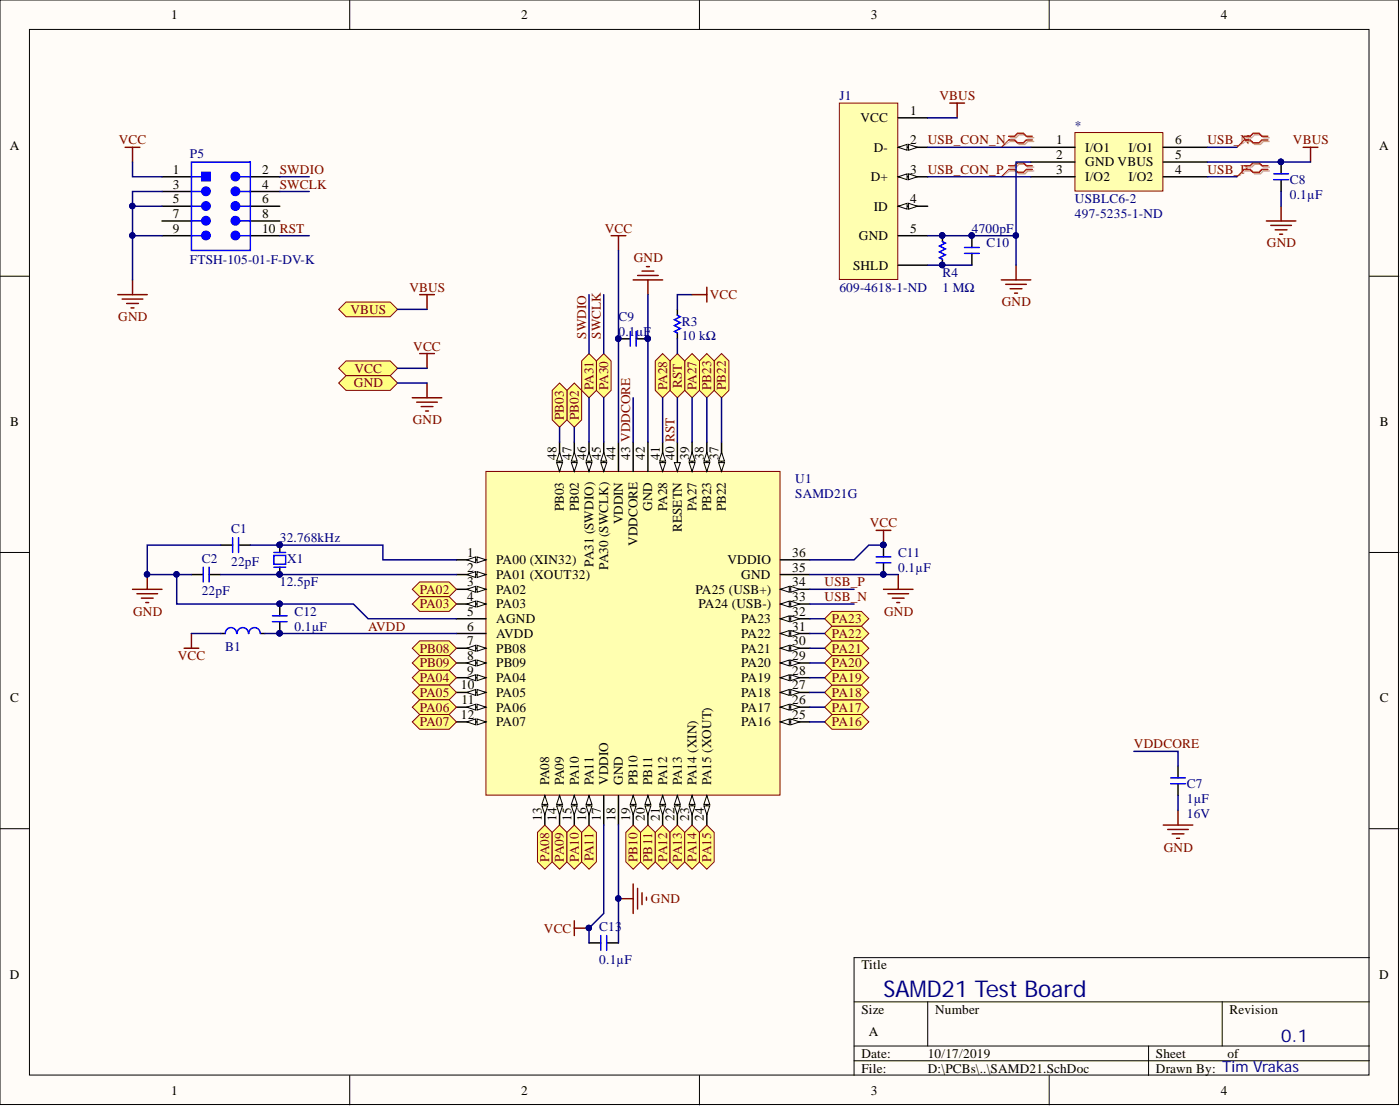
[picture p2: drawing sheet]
<svg xmlns="http://www.w3.org/2000/svg" width="241mm" height="190mm" viewBox="0 0 241 190" stroke-linecap="round" stroke-linejoin="round" font-family="sans-serif">
<defs><g id="words">
<text font-size="4" fill="#000080" x="152.3" y="171.7">SAMD21 Test Board</text>
<text font-size="3" fill="#000080" x="220.8" y="179.5">0.1</text>
<text font-size="2.6" fill="#000080" x="210.7" y="184.7">Tim Vrakas</text>
<g font-size="2.3">
<text x="29.5" y="3.3">1</text>
<text x="89.8" y="3.3">2</text>
<text x="150.1" y="3.3">3</text>
<text x="210.4" y="3.3">4</text>
<text x="148.3" y="21.1">VCC</text>
<text x="156.8" y="19.8">1</text>
<text x="1.7" y="25.8">A</text>
<text x="29.8" y="29.9">1</text>
<text x="45.2" y="29.9">2</text>
<text x="150.6" y="26.1">D-</text>
<text x="156.8" y="24.9">2</text>
<text x="156.8" y="29.9">3</text>
<text x="182.1" y="24.9">1</text>
<text x="182.1" y="29.9">3</text>
<text x="182.1" y="27.4">2</text>
<text x="187.1" y="26.1">I/O1</text>
<text x="187.1" y="28.7">GND VBUS</text>
<text x="194.5" y="26.1">I/O1</text>
<text x="202.5" y="29.9">4</text>
<text x="202.5" y="24.9">6</text>
<text x="202.5" y="27.4">5</text>
<text x="237.7" y="25.8">A</text>
<text x="29.8" y="32.5">3</text>
<text x="29.8" y="35">5</text>
<text x="45.2" y="32.5">4</text>
<text x="45.2" y="35">6</text>
<text x="150.1" y="31.2">D+</text>
<text x="156.8" y="35">4</text>
<text x="187.1" y="31.2">I/O2</text>
<text x="194.5" y="31.2">I/O2</text>
<text x="29.8" y="37.6">7</text>
<text x="29.8" y="40.1">9</text>
<text x="45.2" y="37.6">8</text>
<text x="45.2" y="40.1">10 RST</text>
<text x="148.1" y="41.4">GND</text>
<text x="150.6" y="36.3">ID</text>
<text x="156.8" y="40.1">5</text>
<text x="147" y="46.4">SHLD</text>
<text x="1.8" y="73.4">B</text>
<text x="237.8" y="73.4">B</text>
<text x="95.9" y="79.2" transform="rotate(-90 95.9 79.2)">48</text>
<text x="98.5" y="79.2" transform="rotate(-90 98.5 79.2)">47</text>
<text x="101" y="79.2" transform="rotate(-90 101 79.2)">46</text>
<text x="103.6" y="79.2" transform="rotate(-90 103.6 79.2)">45</text>
<text x="106.1" y="79.2" transform="rotate(-90 106.1 79.2)">44</text>
<text x="108.6" y="79.2" transform="rotate(-90 108.6 79.2)">43 VDDCORE</text>
<text x="111.2" y="79.2" transform="rotate(-90 111.2 79.2)">42</text>
<text x="113.7" y="79.2" transform="rotate(-90 113.7 79.2)">41</text>
<text x="116.2" y="79.2" transform="rotate(-90 116.2 79.2)">40 RST</text>
<text x="118.8" y="79.2" transform="rotate(-90 118.8 79.2)">39</text>
<text x="121.3" y="79.2" transform="rotate(-90 121.3 79.2)">38</text>
<text x="123.9" y="79.2" transform="rotate(-90 123.9 79.2)">37</text>
<text x="97.2" y="88.1" transform="rotate(-90 97.2 88.1)">PB03</text>
<text x="99.7" y="88.1" transform="rotate(-90 99.7 88.1)">PB02</text>
<text x="112.4" y="88" transform="rotate(-90 112.4 88)">GND</text>
<text x="115" y="88" transform="rotate(-90 115 88)">PA28</text>
<text x="120" y="88" transform="rotate(-90 120 88)">PA27</text>
<text x="122.6" y="88.1" transform="rotate(-90 122.6 88.1)">PB23</text>
<text x="125.1" y="88.1" transform="rotate(-90 125.1 88.1)">PB22</text>
<text x="80.5" y="95.9">1</text>
<text x="107.4" y="90.3" transform="rotate(-90 107.4 90.3)">VDDIN</text>
<text x="109.9" y="94.1" transform="rotate(-90 109.9 94.1)">VDDCORE</text>
<text x="117.5" y="91.6" transform="rotate(-90 117.5 91.6)">RESETN</text>
<text x="136.5" y="95.9">36</text>
<text x="80.5" y="98.5">2</text>
<text x="80.5" y="101">3</text>
<text x="85.5" y="97.2">PA00 (XIN32)</text>
<text x="85.5" y="99.7">PA01 (XOUT32)</text>
<text x="102.3" y="97.6" transform="rotate(-90 102.3 97.6)">PA31 (SWDIO)</text>
<text x="104.8" y="98.1" transform="rotate(-90 104.8 98.1)">PA30 (SWCLK)</text>
<text x="125.4" y="97.2">VDDIO</text>
<text x="127.7" y="99.7">GND</text>
<text x="136.5" y="101">34</text>
<text x="136.5" y="98.5">35</text>
<text x="80.5" y="103.5">4</text>
<text x="80.5" y="106.1">5</text>
<text x="85.5" y="102.3">PA02</text>
<text x="85.5" y="104.8">PA03</text>
<text x="85.5" y="107.3">AGND</text>
<text x="119.9" y="102.3">PA25 (USB+)</text>
<text x="120.4" y="104.8">PA24 (USB-)</text>
<text x="127.7" y="107.3">PA23</text>
<text x="136.5" y="106.1">32</text>
<text x="136.5" y="103.5">33</text>
<text x="80.5" y="108.6">6</text>
<text x="80.5" y="111.1">7</text>
<text x="80.5" y="113.7">8</text>
<text x="85.5" y="109.9">AVDD</text>
<text x="85.5" y="112.4">PB08</text>
<text x="127.7" y="112.4">PA21</text>
<text x="127.7" y="109.9">PA22</text>
<text x="136.5" y="113.7">29</text>
<text x="136.5" y="111.1">30</text>
<text x="136.5" y="108.6">31</text>
<text x="79.4" y="118.8">10</text>
<text x="80.5" y="116.2">9</text>
<text x="85.5" y="115">PB09</text>
<text x="85.5" y="117.5">PA04</text>
<text x="127.7" y="117.5">PA19</text>
<text x="127.7" y="115">PA20</text>
<text x="136.5" y="118.8">27</text>
<text x="136.5" y="116.2">28</text>
<text x="1.8" y="121">C</text>
<text x="79.4" y="123.8">12</text>
<text x="79.5" y="121.3">11</text>
<text x="85.5" y="120">PA05</text>
<text x="85.5" y="122.6">PA06</text>
<text x="85.5" y="125.1">PA07</text>
<text x="127.7" y="125.1">PA16</text>
<text x="127.7" y="122.6">PA17</text>
<text x="127.7" y="120">PA18</text>
<text x="136.5" y="123.8">25</text>
<text x="136.5" y="121.3">26</text>
<text x="237.8" y="121">C</text>
<text x="94.7" y="135.3" transform="rotate(-90 94.7 135.3)">PA08</text>
<text x="97.2" y="135.3" transform="rotate(-90 97.2 135.3)">PA09</text>
<text x="99.7" y="135.3" transform="rotate(-90 99.7 135.3)">PA10</text>
<text x="102.3" y="135.3" transform="rotate(-90 102.3 135.3)">PA11</text>
<text x="104.8" y="135.3" transform="rotate(-90 104.8 135.3)">VDDIO</text>
<text x="107.4" y="135.3" transform="rotate(-90 107.4 135.3)">GND</text>
<text x="109.9" y="135.3" transform="rotate(-90 109.9 135.3)">PB10</text>
<text x="112.4" y="135.3" transform="rotate(-90 112.4 135.3)">PB11</text>
<text x="115" y="135.3" transform="rotate(-90 115 135.3)">PA12</text>
<text x="117.5" y="135.3" transform="rotate(-90 117.5 135.3)">PA13</text>
<text x="120" y="135.3" transform="rotate(-90 120 135.3)">PA14 (XIN)</text>
<text x="122.6" y="135.3" transform="rotate(-90 122.6 135.3)">PA15 (XOUT)</text>
<text x="93.4" y="141.3" transform="rotate(-90 93.4 141.3)">13</text>
<text x="95.9" y="141.3" transform="rotate(-90 95.9 141.3)">14</text>
<text x="98.5" y="141.3" transform="rotate(-90 98.5 141.3)">15</text>
<text x="101" y="141.3" transform="rotate(-90 101 141.3)">16</text>
<text x="103.6" y="141.3" transform="rotate(-90 103.6 141.3)">17</text>
<text x="106.1" y="141.3" transform="rotate(-90 106.1 141.3)">18</text>
<text x="108.6" y="141.3" transform="rotate(-90 108.6 141.3)">19</text>
<text x="111.2" y="141.3" transform="rotate(-90 111.2 141.3)">20</text>
<text x="113.7" y="141.3" transform="rotate(-90 113.7 141.3)">21</text>
<text x="116.2" y="141.3" transform="rotate(-90 116.2 141.3)">22</text>
<text x="118.8" y="141.3" transform="rotate(-90 118.8 141.3)">23</text>
<text x="121.3" y="141.3" transform="rotate(-90 121.3 141.3)">24</text>
<text x="148.5" y="167">Title</text>
<text x="1.7" y="168.6">D</text>
<text x="237.7" y="168.6">D</text>
<text x="148.5" y="174.6">Size</text>
<text x="149.7" y="178.4">A</text>
<text x="161.2" y="174.6">Number</text>
<text x="211.9" y="174.6">Revision</text>
<text x="148.5" y="182.2">Date:</text>
<text x="148.5" y="184.7">File:</text>
<text x="159.9" y="182.2">10/17/2019</text>
<text x="159.9" y="184.7">D:\PCBs\..\SAMD21.SchDoc</text>
<text x="199.2" y="182.2">Sheet</text>
<text x="199.2" y="184.7">Drawn By:</text>
<text x="211.5" y="182.2">of</text>
<text x="29.5" y="188.5">1</text>
<text x="89.8" y="188.5">2</text>
<text x="150.1" y="188.5">3</text>
<text x="210.4" y="188.5">4</text>
</g>
<g font-size="2.3" fill="#000080">
<text x="144.7" y="17.3">J1</text>
<text x="185.3" y="22.3">*</text>
<text x="32.7" y="27.1">P5</text>
<text x="185.3" y="35">USBLC6-2</text>
<text x="222.3" y="34.3">0.1µF</text>
<text x="222.3" y="31.7">C8</text>
<text x="167.5" y="40.1">4700pF</text>
<text x="185.3" y="37.6">497-5235-1-ND</text>
<text x="32.7" y="45.4">FTSH-105-01-F-DV-K</text>
<text x="162.4" y="47.7">R4</text>
<text x="170" y="42.6">C10</text>
<text x="144.7" y="50.2">609-4618-1-ND</text>
<text x="162.4" y="50.2">1 MΩ</text>
<text x="106.6" y="57.9">0.1µF</text>
<text x="106.6" y="55.3">C9</text>
<text x="117.5" y="58.6">10 kΩ</text>
<text x="117.5" y="56.1">R3</text>
<text x="137.1" y="83.2">U1</text>
<text x="137.1" y="85.8">SAMD21G</text>
<text x="39.8" y="91.9">C1</text>
<text x="48.2" y="93.4">32.768kHz</text>
<text x="154.8" y="95.9">C11</text>
<text x="34.8" y="96.9">C2</text>
<text x="39.8" y="97.4">22pF</text>
<text x="48.2" y="101">12.5pF</text>
<text x="49.5" y="96.9">X1</text>
<text x="154.8" y="98.5">0.1µF</text>
<text x="34.8" y="102.5">22pF</text>
<text x="50.8" y="106.1">C12</text>
<text x="38.8" y="112.2">B1</text>
<text x="50.8" y="108.6">0.1µF</text>
<text x="204.6" y="135.8">C7</text>
<text x="204.6" y="138.3">1µF</text>
<text x="204.6" y="140.8">16V</text>
<text x="103.3" y="160.4">C13</text>
<text x="103.3" y="166">0.1µF</text>
</g>
<g font-size="2.3" fill="#800000">
<text x="161.9" y="17.3">VBUS</text>
<text x="20.5" y="24.9">VCC</text>
<text x="48.2" y="29.9">SWDIO</text>
<text x="159.9" y="24.9">USB_CON_N</text>
<text x="159.9" y="29.9">USB_CON_P</text>
<text x="208.1" y="24.9">USB_N</text>
<text x="208.1" y="29.9">USB_P</text>
<text x="222.8" y="24.9">VBUS</text>
<text x="48.2" y="32.5">SWCLK</text>
<text x="104.2" y="40.1">VCC</text>
<text x="109.2" y="45.2">GND</text>
<text x="218.4" y="42.6">GND</text>
<text x="70.6" y="50.2">VBUS</text>
<text x="122.3" y="51.5">VCC</text>
<text x="172.7" y="52.8">GND</text>
<text x="20.4" y="55.3">GND</text>
<text x="60.4" y="54">VBUS</text>
<text x="101" y="58.4" transform="rotate(-90 101 58.4)">SWDIO</text>
<text x="103.6" y="58.4" transform="rotate(-90 103.6 58.4)">SWCLK</text>
<text x="61.1" y="64.2">VCC</text>
<text x="71.2" y="60.4">VCC</text>
<text x="61" y="66.7">GND</text>
<text x="102.3" y="67.2" transform="rotate(-90 102.3 67.2)">PA31</text>
<text x="104.8" y="67.2" transform="rotate(-90 104.8 67.2)">PA30</text>
<text x="115" y="67.2" transform="rotate(-90 115 67.2)">PA28</text>
<text x="117.5" y="66.8" transform="rotate(-90 117.5 66.8)">RST</text>
<text x="120" y="67.2" transform="rotate(-90 120 67.2)">PA27</text>
<text x="122.6" y="67.2" transform="rotate(-90 122.6 67.2)">PB23</text>
<text x="125.1" y="67.2" transform="rotate(-90 125.1 67.2)">PB22</text>
<text x="71.1" y="73.1">GND</text>
<text x="97.2" y="72.3" transform="rotate(-90 97.2 72.3)">PB03</text>
<text x="99.7" y="72.3" transform="rotate(-90 99.7 72.3)">PB02</text>
<text x="149.9" y="90.8">VCC</text>
<text x="142.1" y="101">USB_P</text>
<text x="22.9" y="106.1">GND</text>
<text x="72.3" y="102.3">PA02</text>
<text x="72.3" y="104.8">PA03</text>
<text x="142.1" y="103.5">USB_N</text>
<text x="143.4" y="107.3">PA23</text>
<text x="152.4" y="106.1">GND</text>
<text x="30.6" y="113.7">VCC</text>
<text x="63.5" y="108.6">AVDD</text>
<text x="72.3" y="112.4">PB08</text>
<text x="143.4" y="112.4">PA21</text>
<text x="143.4" y="109.9">PA22</text>
<text x="72.3" y="115">PB09</text>
<text x="72.3" y="117.5">PA04</text>
<text x="143.4" y="117.5">PA19</text>
<text x="143.4" y="115">PA20</text>
<text x="72.3" y="120">PA05</text>
<text x="72.3" y="122.6">PA06</text>
<text x="72.3" y="125.1">PA07</text>
<text x="143.4" y="125.1">PA16</text>
<text x="143.4" y="122.6">PA17</text>
<text x="143.4" y="120">PA18</text>
<text x="195.4" y="128.9">VDDCORE</text>
<text x="94.7" y="148.5" transform="rotate(-90 94.7 148.5)">PA08</text>
<text x="97.2" y="148.5" transform="rotate(-90 97.2 148.5)">PA09</text>
<text x="99.7" y="148.5" transform="rotate(-90 99.7 148.5)">PA10</text>
<text x="102.3" y="148.4" transform="rotate(-90 102.3 148.4)">PA11</text>
<text x="109.9" y="148.5" transform="rotate(-90 109.9 148.5)">PB10</text>
<text x="112.4" y="148.5" transform="rotate(-90 112.4 148.5)">PB11</text>
<text x="115" y="148.5" transform="rotate(-90 115 148.5)">PA12</text>
<text x="117.5" y="148.5" transform="rotate(-90 117.5 148.5)">PA13</text>
<text x="120" y="148.5" transform="rotate(-90 120 148.5)">PA14</text>
<text x="122.6" y="148.5" transform="rotate(-90 122.6 148.5)">PA15</text>
<text x="200.6" y="146.7">GND</text>
<text x="112.2" y="155.6">GND</text>
<text x="93.7" y="160.6">VCC</text>
</g>
</g></defs>
<g fill="#fffcf8" stroke="#000" stroke-width=".17">
<path d="M0 0h241v190.2h-241z"/>
<path d="M5.1 5.1h230.9v180.1h-230.9z"/>
</g>
<g fill="none" stroke="#000" stroke-width=".17">
<path d="M60.3 0v5.1M120.6 0v5.1M180.8 0v5.1M0 47.6h5.1M236 47.6h5.1M0 95.2h5.1M236 95.2h5.1M0 142.7h5.1M236 142.7h5.1M147.2 172.6h88.8M159.9 172.6v7.6M210.7 172.6v7.6"/>
<path d="M236 164.9h-88.8v20.3M60.3 185.2v5.1M120.6 185.2v5.1M147.2 180.2h88.8M147.2 182.7h88.8M180.8 185.2v5.1M198 180.2v5"/>
</g>
<path d="M83.8 81.2h50.6v55.8h-50.6z" fill="#ffffb0" stroke="#800000" stroke-width=".17"/>
<path d="M78.7 96.4h5.1" fill="none" stroke="#000" stroke-width=".25"/>
<path d="M82.2 95.9l1.6 .5-1.6 .5z" fill="#fffcf8"/>
<path d="M82.2 95.9l1.6 .5-1.6 .5z" fill="none" stroke="#000" stroke-width=".17"/>
<path d="M80.5 96.4l1.5-.5v1z" fill="#fffcf8"/>
<path d="M80.5 96.4l1.5-.5v1z" fill="none" stroke="#000" stroke-width=".17"/>
<path d="M78.7 99h5.1" fill="none" stroke="#000" stroke-width=".25"/>
<path d="M82.2 98.5l1.6 .5-1.6 .5z" fill="#fffcf8"/>
<path d="M82.2 98.5l1.6 .5-1.6 .5z" fill="none" stroke="#000" stroke-width=".17"/>
<path d="M80.5 99l1.5-.5v1z" fill="#fffcf8"/>
<path d="M80.5 99l1.5-.5v1z" fill="none" stroke="#000" stroke-width=".17"/>
<path d="M78.7 101.5h5.1" fill="none" stroke="#000" stroke-width=".25"/>
<path d="M82.2 101l1.6 .5-1.6 .5z" fill="#fffcf8"/>
<path d="M82.2 101l1.6 .5-1.6 .5z" fill="none" stroke="#000" stroke-width=".17"/>
<path d="M80.5 101.5l1.5-.5v1z" fill="#fffcf8"/>
<path d="M80.5 101.5l1.5-.5v1z" fill="none" stroke="#000" stroke-width=".17"/>
<path d="M78.7 104h5.1" fill="none" stroke="#000" stroke-width=".25"/>
<path d="M82.2 103.5l1.6 .5-1.6 .5z" fill="#fffcf8"/>
<path d="M82.2 103.5l1.6 .5-1.6 .5z" fill="none" stroke="#000" stroke-width=".17"/>
<path d="M80.5 104l1.5-.5v1z" fill="#fffcf8"/>
<path d="M80.5 104l1.5-.5v1z" fill="none" stroke="#000" stroke-width=".17"/>
<path d="M78.7 106.6h5.1M78.7 109.1h5.1M78.7 111.7h5.1" fill="none" stroke="#000" stroke-width=".25"/>
<path d="M82.2 111.1l1.6 .6-1.6 .5z" fill="#fffcf8"/>
<path d="M82.2 111.1l1.6 .6-1.6 .5z" fill="none" stroke="#000" stroke-width=".17"/>
<path d="M80.5 111.7l1.5-.6v1.1z" fill="#fffcf8"/>
<path d="M80.5 111.7l1.5-.6v1.1z" fill="none" stroke="#000" stroke-width=".17"/>
<path d="M78.7 114.2h5.1" fill="none" stroke="#000" stroke-width=".25"/>
<path d="M82.2 113.7l1.6 .5-1.6 .5z" fill="#fffcf8"/>
<path d="M82.2 113.7l1.6 .5-1.6 .5z" fill="none" stroke="#000" stroke-width=".17"/>
<path d="M80.5 114.2l1.5-.5v1z" fill="#fffcf8"/>
<path d="M80.5 114.2l1.5-.5v1z" fill="none" stroke="#000" stroke-width=".17"/>
<path d="M78.7 116.7h5.1" fill="none" stroke="#000" stroke-width=".25"/>
<path d="M82.2 116.2l1.6 .5-1.6 .5z" fill="#fffcf8"/>
<path d="M82.2 116.2l1.6 .5-1.6 .5z" fill="none" stroke="#000" stroke-width=".17"/>
<path d="M80.5 116.7l1.5-.5v1z" fill="#fffcf8"/>
<path d="M80.5 116.7l1.5-.5v1z" fill="none" stroke="#000" stroke-width=".17"/>
<path d="M78.7 119.3h5.1" fill="none" stroke="#000" stroke-width=".25"/>
<path d="M82.2 118.8l1.6 .5-1.6 .5z" fill="#fffcf8"/>
<path d="M82.2 118.8l1.6 .5-1.6 .5z" fill="none" stroke="#000" stroke-width=".17"/>
<path d="M80.5 119.3l1.5-.5v1z" fill="#fffcf8"/>
<path d="M80.5 119.3l1.5-.5v1z" fill="none" stroke="#000" stroke-width=".17"/>
<path d="M78.7 121.8h5.1" fill="none" stroke="#000" stroke-width=".25"/>
<path d="M82.2 121.3l1.6 .5-1.6 .5z" fill="#fffcf8"/>
<path d="M82.2 121.3l1.6 .5-1.6 .5z" fill="none" stroke="#000" stroke-width=".17"/>
<path d="M80.5 121.8l1.5-.5v1z" fill="#fffcf8"/>
<path d="M80.5 121.8l1.5-.5v1z" fill="none" stroke="#000" stroke-width=".17"/>
<path d="M78.7 124.3h5.1" fill="none" stroke="#000" stroke-width=".25"/>
<path d="M82.2 123.8l1.6 .5-1.6 .6z" fill="#fffcf8"/>
<path d="M82.2 123.8l1.6 .5-1.6 .6z" fill="none" stroke="#000" stroke-width=".17"/>
<path d="M80.5 124.3l1.5-.5v1.1z" fill="#fffcf8"/>
<path d="M80.5 124.3l1.5-.5v1.1z" fill="none" stroke="#000" stroke-width=".17"/>
<path d="M93.9 137v5.1" fill="none" stroke="#000" stroke-width=".25"/>
<path d="M93.9 137l.5 1.6h-1z" fill="#fffcf8"/>
<path d="M93.9 137l.5 1.6h-1z" fill="none" stroke="#000" stroke-width=".17"/>
<path d="M93.4 138.8h1l-.5 1.5z" fill="#fffcf8"/>
<path d="M93.4 138.8h1l-.5 1.5z" fill="none" stroke="#000" stroke-width=".17"/>
<path d="M96.4 137v5.1" fill="none" stroke="#000" stroke-width=".25"/>
<path d="M96.4 137l.6 1.6h-1.1z" fill="#fffcf8"/>
<path d="M96.4 137l.6 1.6h-1.1z" fill="none" stroke="#000" stroke-width=".17"/>
<path d="M95.9 138.8h1.1l-.6 1.5z" fill="#fffcf8"/>
<path d="M95.9 138.8h1.1l-.6 1.5z" fill="none" stroke="#000" stroke-width=".17"/>
<path d="M99 137v5.1" fill="none" stroke="#000" stroke-width=".25"/>
<path d="M99 137l.5 1.6h-1z" fill="#fffcf8"/>
<path d="M99 137l.5 1.6h-1z" fill="none" stroke="#000" stroke-width=".17"/>
<path d="M98.5 138.8h1l-.5 1.5z" fill="#fffcf8"/>
<path d="M98.5 138.8h1l-.5 1.5z" fill="none" stroke="#000" stroke-width=".17"/>
<path d="M101.5 137v5.1" fill="none" stroke="#000" stroke-width=".25"/>
<path d="M101.5 137l.5 1.6h-1z" fill="#fffcf8"/>
<path d="M101.5 137l.5 1.6h-1z" fill="none" stroke="#000" stroke-width=".17"/>
<path d="M101 138.8h1l-.5 1.5z" fill="#fffcf8"/>
<path d="M101 138.8h1l-.5 1.5z" fill="none" stroke="#000" stroke-width=".17"/>
<path d="M104.1 137v5.1M106.6 137v5.1M109.1 137v5.1" fill="none" stroke="#000" stroke-width=".25"/>
<path d="M109.1 137l.5 1.6h-1z" fill="#fffcf8"/>
<path d="M109.1 137l.5 1.6h-1z" fill="none" stroke="#000" stroke-width=".17"/>
<path d="M108.6 138.8h1l-.5 1.5z" fill="#fffcf8"/>
<path d="M108.6 138.8h1l-.5 1.5z" fill="none" stroke="#000" stroke-width=".17"/>
<path d="M111.7 137v5.1" fill="none" stroke="#000" stroke-width=".25"/>
<path d="M111.7 137l.5 1.6h-1z" fill="#fffcf8"/>
<path d="M111.7 137l.5 1.6h-1z" fill="none" stroke="#000" stroke-width=".17"/>
<path d="M111.2 138.8h1l-.5 1.5z" fill="#fffcf8"/>
<path d="M111.2 138.8h1l-.5 1.5z" fill="none" stroke="#000" stroke-width=".17"/>
<path d="M114.2 137v5.1" fill="none" stroke="#000" stroke-width=".25"/>
<path d="M114.2 137l.5 1.6h-1z" fill="#fffcf8"/>
<path d="M114.2 137l.5 1.6h-1z" fill="none" stroke="#000" stroke-width=".17"/>
<path d="M113.7 138.8h1l-.5 1.5z" fill="#fffcf8"/>
<path d="M113.7 138.8h1l-.5 1.5z" fill="none" stroke="#000" stroke-width=".17"/>
<path d="M116.7 137v5.1" fill="none" stroke="#000" stroke-width=".25"/>
<path d="M116.7 137l.6 1.6h-1.1z" fill="#fffcf8"/>
<path d="M116.7 137l.6 1.6h-1.1z" fill="none" stroke="#000" stroke-width=".17"/>
<path d="M116.2 138.8h1.1l-.6 1.5z" fill="#fffcf8"/>
<path d="M116.2 138.8h1.1l-.6 1.5z" fill="none" stroke="#000" stroke-width=".17"/>
<path d="M119.3 137v5.1" fill="none" stroke="#000" stroke-width=".25"/>
<path d="M119.3 137l.5 1.6h-1z" fill="#fffcf8"/>
<path d="M119.3 137l.5 1.6h-1z" fill="none" stroke="#000" stroke-width=".17"/>
<path d="M118.8 138.8h1l-.5 1.5z" fill="#fffcf8"/>
<path d="M118.8 138.8h1l-.5 1.5z" fill="none" stroke="#000" stroke-width=".17"/>
<path d="M121.8 137v5.1" fill="none" stroke="#000" stroke-width=".25"/>
<path d="M121.8 137l.5 1.6h-1z" fill="#fffcf8"/>
<path d="M121.8 137l.5 1.6h-1z" fill="none" stroke="#000" stroke-width=".17"/>
<path d="M121.3 138.8h1l-.5 1.5z" fill="#fffcf8"/>
<path d="M121.3 138.8h1l-.5 1.5z" fill="none" stroke="#000" stroke-width=".17"/>
<path d="M134.5 124.3h5.1" fill="none" stroke="#000" stroke-width=".25"/>
<path d="M134.5 124.3l1.5-.5v1.1z" fill="#fffcf8"/>
<path d="M134.5 124.3l1.5-.5v1.1z" fill="none" stroke="#000" stroke-width=".17"/>
<path d="M136.3 123.8l1.5 .5-1.5 .6z" fill="#fffcf8"/>
<path d="M136.3 123.8l1.5 .5-1.5 .6z" fill="none" stroke="#000" stroke-width=".17"/>
<path d="M134.5 121.8h5.1" fill="none" stroke="#000" stroke-width=".25"/>
<path d="M134.5 121.8l1.5-.5v1z" fill="#fffcf8"/>
<path d="M134.5 121.8l1.5-.5v1z" fill="none" stroke="#000" stroke-width=".17"/>
<path d="M136.3 121.3l1.5 .5-1.5 .5z" fill="#fffcf8"/>
<path d="M136.3 121.3l1.5 .5-1.5 .5z" fill="none" stroke="#000" stroke-width=".17"/>
<path d="M134.5 119.3h5.1" fill="none" stroke="#000" stroke-width=".25"/>
<path d="M134.5 119.3l1.5-.5v1z" fill="#fffcf8"/>
<path d="M134.5 119.3l1.5-.5v1z" fill="none" stroke="#000" stroke-width=".17"/>
<path d="M136.3 118.8l1.5 .5-1.5 .5z" fill="#fffcf8"/>
<path d="M136.3 118.8l1.5 .5-1.5 .5z" fill="none" stroke="#000" stroke-width=".17"/>
<path d="M134.5 116.7h5.1" fill="none" stroke="#000" stroke-width=".25"/>
<path d="M134.5 116.7l1.5-.5v1z" fill="#fffcf8"/>
<path d="M134.5 116.7l1.5-.5v1z" fill="none" stroke="#000" stroke-width=".17"/>
<path d="M136.3 116.2l1.5 .5-1.5 .5z" fill="#fffcf8"/>
<path d="M136.3 116.2l1.5 .5-1.5 .5z" fill="none" stroke="#000" stroke-width=".17"/>
<path d="M134.5 114.2h5.1" fill="none" stroke="#000" stroke-width=".25"/>
<path d="M134.5 114.2l1.5-.5v1z" fill="#fffcf8"/>
<path d="M134.5 114.2l1.5-.5v1z" fill="none" stroke="#000" stroke-width=".17"/>
<path d="M136.3 113.7l1.5 .5-1.5 .5z" fill="#fffcf8"/>
<path d="M136.3 113.7l1.5 .5-1.5 .5z" fill="none" stroke="#000" stroke-width=".17"/>
<path d="M134.5 111.7h5.1" fill="none" stroke="#000" stroke-width=".25"/>
<path d="M134.5 111.7l1.5-.6v1.1z" fill="#fffcf8"/>
<path d="M134.5 111.7l1.5-.6v1.1z" fill="none" stroke="#000" stroke-width=".17"/>
<path d="M136.3 111.1l1.5 .6-1.5 .5z" fill="#fffcf8"/>
<path d="M136.3 111.1l1.5 .6-1.5 .5z" fill="none" stroke="#000" stroke-width=".17"/>
<path d="M134.5 109.1h5.1" fill="none" stroke="#000" stroke-width=".25"/>
<path d="M134.5 109.1l1.5-.5v1z" fill="#fffcf8"/>
<path d="M134.5 109.1l1.5-.5v1z" fill="none" stroke="#000" stroke-width=".17"/>
<path d="M136.3 108.6l1.5 .5-1.5 .5z" fill="#fffcf8"/>
<path d="M136.3 108.6l1.5 .5-1.5 .5z" fill="none" stroke="#000" stroke-width=".17"/>
<path d="M134.5 106.6h5.1" fill="none" stroke="#000" stroke-width=".25"/>
<path d="M134.5 106.6l1.5-.5v1z" fill="#fffcf8"/>
<path d="M134.5 106.6l1.5-.5v1z" fill="none" stroke="#000" stroke-width=".17"/>
<path d="M136.3 106.1l1.5 .5-1.5 .5z" fill="#fffcf8"/>
<path d="M136.3 106.1l1.5 .5-1.5 .5z" fill="none" stroke="#000" stroke-width=".17"/>
<path d="M134.5 104h5.1" fill="none" stroke="#000" stroke-width=".25"/>
<path d="M134.5 104l1.5-.5v1z" fill="#fffcf8"/>
<path d="M134.5 104l1.5-.5v1z" fill="none" stroke="#000" stroke-width=".17"/>
<path d="M136.3 103.5l1.5 .5-1.5 .5z" fill="#fffcf8"/>
<path d="M136.3 103.5l1.5 .5-1.5 .5z" fill="none" stroke="#000" stroke-width=".17"/>
<path d="M134.5 101.5h5.1" fill="none" stroke="#000" stroke-width=".25"/>
<path d="M134.5 101.5l1.5-.5v1z" fill="#fffcf8"/>
<path d="M134.5 101.5l1.5-.5v1z" fill="none" stroke="#000" stroke-width=".17"/>
<path d="M136.3 101l1.5 .5-1.5 .5z" fill="#fffcf8"/>
<path d="M136.3 101l1.5 .5-1.5 .5z" fill="none" stroke="#000" stroke-width=".17"/>
<path d="M124.4 76.1v5.1M134.5 99h5.1M134.5 96.4h5.1" fill="none" stroke="#000" stroke-width=".25"/>
<path d="M123.9 79.7h1l-.5 1.5z" fill="#fffcf8"/>
<path d="M123.9 79.7h1l-.5 1.5z" fill="none" stroke="#000" stroke-width=".17"/>
<path d="M124.4 77.9l.5 1.5h-1z" fill="#fffcf8"/>
<path d="M124.4 77.9l.5 1.5h-1z" fill="none" stroke="#000" stroke-width=".17"/>
<path d="M121.8 76.1v5.1" fill="none" stroke="#000" stroke-width=".25"/>
<path d="M121.3 79.7h1l-.5 1.5z" fill="#fffcf8"/>
<path d="M121.3 79.7h1l-.5 1.5z" fill="none" stroke="#000" stroke-width=".17"/>
<path d="M121.8 77.9l.5 1.5h-1z" fill="#fffcf8"/>
<path d="M121.8 77.9l.5 1.5h-1z" fill="none" stroke="#000" stroke-width=".17"/>
<path d="M119.3 76.1v5.1" fill="none" stroke="#000" stroke-width=".25"/>
<path d="M118.8 79.7h1l-.5 1.5z" fill="#fffcf8"/>
<path d="M118.8 79.7h1l-.5 1.5z" fill="none" stroke="#000" stroke-width=".17"/>
<path d="M119.3 77.9l.5 1.5h-1z" fill="#fffcf8"/>
<path d="M119.3 77.9l.5 1.5h-1z" fill="none" stroke="#000" stroke-width=".17"/>
<path d="M116.7 76.1v5.1" fill="none" stroke="#000" stroke-width=".25"/>
<path d="M116.2 79.7h1.1l-.6 1.5z" fill="#fffcf8"/>
<path d="M116.2 79.7h1.1l-.6 1.5z" fill="none" stroke="#000" stroke-width=".17"/>
<path d="M114.2 76.1v5.1" fill="none" stroke="#000" stroke-width=".25"/>
<path d="M113.7 79.7h1l-.5 1.5z" fill="#fffcf8"/>
<path d="M113.7 79.7h1l-.5 1.5z" fill="none" stroke="#000" stroke-width=".17"/>
<path d="M114.2 77.9l.5 1.5h-1z" fill="#fffcf8"/>
<path d="M114.2 77.9l.5 1.5h-1z" fill="none" stroke="#000" stroke-width=".17"/>
<path d="M104.1 76.1v5.1M106.6 76.1v5.1M109.1 76.1v5.1M111.7 76.1v5.1" fill="none" stroke="#000" stroke-width=".25"/>
<path d="M103.6 79.7h1l-.5 1.5z" fill="#fffcf8"/>
<path d="M103.6 79.7h1l-.5 1.5z" fill="none" stroke="#000" stroke-width=".17"/>
<path d="M104.1 77.9l.5 1.5h-1z" fill="#fffcf8"/>
<path d="M104.1 77.9l.5 1.5h-1z" fill="none" stroke="#000" stroke-width=".17"/>
<path d="M101.5 76.1v5.1" fill="none" stroke="#000" stroke-width=".25"/>
<path d="M101 79.7h1l-.5 1.5z" fill="#fffcf8"/>
<path d="M101 79.7h1l-.5 1.5z" fill="none" stroke="#000" stroke-width=".17"/>
<path d="M101.5 77.9l.5 1.5h-1z" fill="#fffcf8"/>
<path d="M101.5 77.9l.5 1.5h-1z" fill="none" stroke="#000" stroke-width=".17"/>
<path d="M99 76.1v5.1" fill="none" stroke="#000" stroke-width=".25"/>
<path d="M98.5 79.7h1l-.5 1.5z" fill="#fffcf8"/>
<path d="M98.5 79.7h1l-.5 1.5z" fill="none" stroke="#000" stroke-width=".17"/>
<path d="M99 77.9l.5 1.5h-1z" fill="#fffcf8"/>
<path d="M99 77.9l.5 1.5h-1z" fill="none" stroke="#000" stroke-width=".17"/>
<path d="M96.4 76.1v5.1" fill="none" stroke="#000" stroke-width=".25"/>
<path d="M95.9 79.7h1.1l-.6 1.5z" fill="#fffcf8"/>
<path d="M95.9 79.7h1.1l-.6 1.5z" fill="none" stroke="#000" stroke-width=".17"/>
<path d="M96.4 77.9l.6 1.5h-1.1z" fill="#fffcf8"/>
<path d="M96.4 77.9l.6 1.5h-1.1z" fill="none" stroke="#000" stroke-width=".17"/>
<path d="M144.7 17.8h10v30.3h-10z" fill="#ffffb0" stroke="#800000" stroke-width=".17"/>
<path d="M154.8 20.3h5.1M154.8 25.4h5.1" fill="none" stroke="#000" stroke-width=".25"/>
<path d="M154.8 25.4l1.5-.5v1z" fill="#fffcf8"/>
<path d="M154.8 25.4l1.5-.5v1z" fill="none" stroke="#000" stroke-width=".17"/>
<path d="M156.6 24.9l1.5 .5-1.5 .5z" fill="#fffcf8"/>
<path d="M156.6 24.9l1.5 .5-1.5 .5z" fill="none" stroke="#000" stroke-width=".17"/>
<path d="M154.8 30.4h5.1" fill="none" stroke="#000" stroke-width=".25"/>
<path d="M154.8 30.4l1.5-.5v1.1z" fill="#fffcf8"/>
<path d="M154.8 30.4l1.5-.5v1.1z" fill="none" stroke="#000" stroke-width=".17"/>
<path d="M156.6 29.9l1.5 .5-1.5 .6z" fill="#fffcf8"/>
<path d="M156.6 29.9l1.5 .5-1.5 .6z" fill="none" stroke="#000" stroke-width=".17"/>
<path d="M154.8 35.5h5.1" fill="none" stroke="#000" stroke-width=".25"/>
<path d="M154.8 35.5l1.5-.5v1z" fill="#fffcf8"/>
<path d="M154.8 35.5l1.5-.5v1z" fill="none" stroke="#000" stroke-width=".17"/>
<path d="M156.6 35l1.5 .5-1.5 .5z" fill="#fffcf8"/>
<path d="M156.6 35l1.5 .5-1.5 .5z" fill="none" stroke="#000" stroke-width=".17"/>
<g fill="none" stroke="#000" stroke-width=".25">
<path d="M27.9 30.4h5.1M27.9 33h5.1M27.9 35.5h5.1M27.9 38.1h5.1M43.1 30.4h5.1M43.1 33h5.1M43.1 35.5h5.1M43.1 38.1h5.1M27.9 40.6h5.1M43.1 40.6h5.1M106.6 58.4h2M109.6 58.4h2.1"/>
<path d="M116.7 53.3v1M116.7 57.3v1.1M154.8 40.6h5.1M154.8 45.7h5.1M33 99h2M36 99h2.1M38.1 93.9h2M41.1 93.9h2M48.2 93.9v1.3M48.2 97.7v1.3M152.3 93.9v2M152.3 96.9v2.1"/>
<path d="M38.1 109.1h.7M44.9 109.1h.8M48.2 104v2.1M48.2 107.1v2M203 132v2M203 135v2M101.5 162.4h2.1M104.6 162.4h2"/>
</g>
<g fill="none" stroke="#00f" stroke-width=".25">
<path d="M33 27.9h10.1v15.2h-10.1zM33 33h1.8M33 30.4h1.8M33 38.1h1.8M33 35.5h1.8M41.4 33h1.7M41.4 30.4h1.7M41.4 38.1h1.7M41.4 35.5h1.7M33 40.6h1.8M41.4 40.6h1.7M108.6 57.1v2.5"/>
<path d="M109.6 57.1v2.5M116.7 54.3l.6 .3-1.1 .5 1.1 .5-1.1 .5 1.1 .5-1.1 .5 .5 .2M35 97.7v2.5M36 97.7v2.5M40.1 92.6v2.6M41.1 92.6v2.6M47.2 95.7h2v1.5h-2zM47.2 97.7h2M47.2 95.2h2M151 95.9h2.5M151 96.9h2.5M40.8 109.1a.98 .98 0 0 0-1-1 .98 .98 0 0 0-1 1"/>
<path d="M42.8 109.1a.98 .98 0 0 0-1-1 .98 .98 0 0 0-.9 1M44.8 109.1a.98 .98 0 0 0-.9-1 .98 .98 0 0 0-1 1M47 107.1h2.5M47 106.1h2.5M201.8 135h2.5M201.8 134h2.5M103.6 161.1v2.6M104.6 161.1v2.6"/>
</g>
<g fill="#00f" stroke="#00f" stroke-width=".25">
<path d="M34.8 29.7h1.4v1.4h-1.4z"/>
<circle cx="35.5" cy="32.9" r=".72"/>
<circle cx="40.6" cy="32.9" r=".72"/>
<circle cx="40.6" cy="30.4" r=".72"/>
<circle cx="35.5" cy="38" r=".72"/>
<circle cx="40.6" cy="38" r=".72"/>
<circle cx="35.5" cy="35.5" r=".72"/>
<circle cx="40.6" cy="35.5" r=".72"/>
<circle cx="35.5" cy="40.6" r=".72"/>
<circle cx="40.6" cy="40.6" r=".72"/>
</g>
<g fill="none" stroke="#800000" stroke-width=".25">
<path d="M21.6 25.4h2.5M22.8 25.4v2.5M20.3 50.7h5.1M21.1 51.5h3.5M21.8 52.3h2.1M22.6 53h.5M22.8 48.2v2.5M25.4 99v2.5M22.8 101.5h5.1M23.6 102.3h3.6M24.4 103h2M25.1 103.8h.5"/>
<path d="M203 139.6v2.5M200.5 142.1h5.1M201.3 142.9h3.5M202 143.6h2.1M202.8 144.4h.5"/>
</g>
<g fill="#000080" stroke="#000080" stroke-width=".17">
<circle cx="48.2" cy="98.9" r=".47"/>
<circle cx="48.2" cy="93.9" r=".47"/>
<circle cx="25.3" cy="98.9" r=".47"/>
<circle cx="48.2" cy="104" r=".47"/>
<circle cx="48.2" cy="109.1" r=".47"/>
<circle cx="152.2" cy="98.9" r=".47"/>
<circle cx="152.2" cy="93.9" r=".47"/>
<circle cx="111.6" cy="58.3" r=".47"/>
<circle cx="106.6" cy="58.3" r=".47"/>
</g>
<path d="M185.3 22.8h15.1v10.1h-15.1z" fill="#ffffb0" stroke="#800000" stroke-width=".17"/>
<path d="M177.7 25.4h7.6M177.7 30.4h7.6M177.7 27.9h7.6M200.5 25.4h7.6M200.5 30.4h7.6M200.5 27.9h7.6M220.8 27.9v2M220.8 31v2M162.4 40.6v1M162.4 44.7v1M167.5 40.6v2M167.5 43.6v2.1" fill="none" stroke="#000" stroke-width=".25"/>
<g fill="#000080" stroke="#000080" stroke-width=".17">
<circle cx="167.5" cy="40.6" r=".47"/>
<circle cx="162.4" cy="45.6" r=".47"/>
<circle cx="162.4" cy="40.6" r=".47"/>
<circle cx="220.8" cy="27.9" r=".47"/>
</g>
<path d="M219.5 31h2.6M219.5 29.9h2.6M162.4 41.6l.5 .3-1 .5 1 .5-1 .5 1 .5-1 .5 .5 .3M166.2 43.6h2.6M166.2 42.6h2.6" fill="none" stroke="#00f" stroke-width=".25"/>
<path d="M218.3 38.1h5M219 38.8h3.6M219.8 39.6h2M220.8 35.5v2.6M220.6 40.3h.5" fill="none" stroke="#800000" stroke-width=".25"/>
<g fill="#ffff80" stroke="#800000" stroke-width=".17">
<path d="M92.6 143.4l1.3-1.3 1.3 1.3v5.1l-1.3 1.2-1.3-1.2z" fill-rule="evenodd"/>
<path d="M95.2 143.4l1.2-1.3 1.3 1.3v5.1l-1.3 1.2-1.2-1.2z" fill-rule="evenodd"/>
<path d="M97.7 143.4l1.3-1.3 1.3 1.3v5.1l-1.3 1.2-1.3-1.2z" fill-rule="evenodd"/>
<path d="M100.3 143.4l1.2-1.3 1.3 1.3v5.1l-1.3 1.2-1.2-1.2z" fill-rule="evenodd"/>
<path d="M58.4 63.4l1.2-1.2h7.7l1.2 1.2-1.2 1.3h-7.7z" fill-rule="evenodd"/>
<path d="M58.4 66l1.2-1.3h7.7l1.2 1.3-1.2 1.2h-7.7z" fill-rule="evenodd"/>
<path d="M107.9 143.4l1.2-1.3 1.3 1.3v5.1l-1.3 1.2-1.2-1.2z" fill-rule="evenodd"/>
<path d="M110.4 143.4l1.3-1.3 1.2 1.3v5.1l-1.2 1.2-1.3-1.2z" fill-rule="evenodd"/>
<path d="M112.9 143.4l1.3-1.3 1.3 1.3v5.1l-1.3 1.2-1.3-1.2z" fill-rule="evenodd"/>
<path d="M115.5 143.4l1.2-1.3 1.3 1.3v5.1l-1.3 1.2-1.2-1.2z" fill-rule="evenodd"/>
<path d="M118 143.4l1.3-1.3 1.3 1.3v5.1l-1.3 1.2-1.3-1.2z" fill-rule="evenodd"/>
<path d="M120.6 143.4l1.2-1.3 1.3 1.3v5.1l-1.3 1.2-1.2-1.2z" fill-rule="evenodd"/>
<path d="M71.1 101.5l1.2-1.3h5.1l1.3 1.3-1.3 1.3h-5.1z" fill-rule="evenodd"/>
<path d="M71.1 104l1.2-1.2h5.1l1.3 1.2-1.3 1.3h-5.1z" fill-rule="evenodd"/>
<path d="M71.1 111.7l1.2-1.3h5.1l1.3 1.3-1.3 1.2h-5.1z" fill-rule="evenodd"/>
<path d="M71.1 114.2l1.2-1.3h5.1l1.3 1.3-1.3 1.3h-5.1z" fill-rule="evenodd"/>
<path d="M71.1 116.7l1.2-1.2h5.1l1.3 1.2-1.3 1.3h-5.1z" fill-rule="evenodd"/>
<path d="M71.1 119.3l1.2-1.3h5.1l1.3 1.3-1.3 1.2h-5.1z" fill-rule="evenodd"/>
<path d="M71.1 121.8l1.2-1.3h5.1l1.3 1.3-1.3 1.3h-5.1z" fill-rule="evenodd"/>
<path d="M71.1 124.3l1.2-1.2h5.1l1.3 1.2-1.3 1.3h-5.1z" fill-rule="evenodd"/>
<path d="M142.1 124.3l1.3-1.2h5.1l1.2 1.2-1.2 1.3h-5.1z" fill-rule="evenodd"/>
<path d="M142.1 121.8l1.3-1.3h5.1l1.2 1.3-1.2 1.3h-5.1z" fill-rule="evenodd"/>
<path d="M142.1 119.3l1.3-1.3h5.1l1.2 1.3-1.2 1.2h-5.1z" fill-rule="evenodd"/>
<path d="M142.1 116.7l1.3-1.2h5.1l1.2 1.2-1.2 1.3h-5.1z" fill-rule="evenodd"/>
<path d="M142.1 114.2l1.3-1.3h5.1l1.2 1.3-1.2 1.3h-5.1z" fill-rule="evenodd"/>
<path d="M142.1 111.7l1.3-1.3h5.1l1.2 1.3-1.2 1.2h-5.1z" fill-rule="evenodd"/>
<path d="M142.1 109.1l1.3-1.3h5.1l1.2 1.3-1.2 1.3h-5.1z" fill-rule="evenodd"/>
<path d="M142.1 106.6l1.3-1.3h5.1l1.2 1.3-1.2 1.2h-5.1z" fill-rule="evenodd"/>
<path d="M123.1 62.2l1.3-1.3 1.2 1.3v5l-1.2 1.3-1.3-1.3z" fill-rule="evenodd"/>
<path d="M120.6 62.2l1.2-1.3 1.3 1.3v5l-1.3 1.3-1.2-1.3z" fill-rule="evenodd"/>
<path d="M118 62.2l1.3-1.3 1.3 1.3v5l-1.3 1.3-1.3-1.3z" fill-rule="evenodd"/>
<path d="M115.5 62.2l1.2-1.3 1.3 1.3v5l-1.3 1.3-1.2-1.3z" fill-rule="evenodd"/>
<path d="M112.9 62.2l1.3-1.3 1.3 1.3v5l-1.3 1.3-1.3-1.3z" fill-rule="evenodd"/>
<path d="M102.8 62.2l1.3-1.3 1.2 1.3v5l-1.2 1.3-1.3-1.3z" fill-rule="evenodd"/>
<path d="M100.3 62.2l1.2-1.3 1.3 1.3v5l-1.3 1.3-1.2-1.3z" fill-rule="evenodd"/>
<path d="M97.7 67.2l1.3-1.2 1.3 1.2v5.1l-1.3 1.3-1.3-1.3z" fill-rule="evenodd"/>
<path d="M95.2 67.2l1.2-1.2 1.3 1.2v5.1l-1.3 1.3-1.2-1.3z" fill-rule="evenodd"/>
<path d="M58.4 53.3l1.2-1.3h7.7l1.2 1.3-1.2 1.3h-7.7z" fill-rule="evenodd"/>
</g>
<g fill="none" stroke="#800000" stroke-width=".25">
<path d="M163.7 17.8h2.5M165 17.8v2.5M224.6 25.4h2.6M225.9 25.4v2.5M72.3 50.7h2.6M73.6 50.7v2.6M105.3 40.6h2.6M106.6 40.6v2.5M109.1 48.2h5.1M109.9 47.5h3.5M110.7 46.7h2M111.4 45.9h.5"/>
<path d="M111.7 48.2v2.5M119.3 50.7h2.5M121.8 49.5v2.5M172.6 48.2h5.1M173.3 49h3.6M174.1 49.7h2M174.9 50.5h.5M175.1 45.7v2.5M71.1 68.5h5M71.8 69.3h3.6M72.3 60.9h2.6M72.6 70h2"/>
<path d="M73.3 70.8h.6M73.6 60.9v2.5M73.6 66v2.5M151 91.4h2.5M152.3 91.4v2.5M154.8 99v2.5M31.7 111.7h2.6M33 109.1v2.6M152.3 101.5h5.1M153 102.3h3.6M153.8 103h2M154.6 103.8h.5"/>
<path d="M99 158.6v2.5M99 159.9h2.5M106.6 154.8h2.5M109.1 152.3v5M109.9 153v3.6M110.7 153.8v2M111.4 154.5v.5"/>
</g>
<path d="M174.1 23.7h1l.5-.5h1l.6 .5h1M174.1 24.4h1l.5 .5h1l.6-.5h1M174.1 28.8h1l.5-.5h1l.6 .5h1M174.1 29.4h1l.5 .5h1l.6-.5h1M214.7 23.7h1l.5-.5h1.1l.5 .5h1M214.7 24.4h1l.5 .5h1.1l.5-.5h1M214.7 28.8h1l.5-.5h1.1l.5 .5h1M214.7 29.4h1l.5 .5h1.1l.5-.5h1" fill="none" stroke="#d0a19e" stroke-width=".25"/>
<path d="M174.1 24.4l-1.5 1M174.1 29.4l-1.5 1M214.7 24.4l-1.5 1M214.7 29.4l-1.5 1" fill="none" stroke="#d0a19e" stroke-width=".17"/>
<path d="M173.9 23.5h1l.5-.5h1l.5 .5h1M173.9 24.1h1l.5 .5h1l.5-.5h1M173.9 28.5h1l.5-.5h1l.5 .5h1M173.9 29.2h1l.5 .5h1l.5-.5h1M214.5 23.5h1l.5-.5h1l.5 .5h1M214.5 24.1h1l.5 .5h1l.5-.5h1M214.5 28.5h1l.5-.5h1l.5 .5h1M214.5 29.2h1l.5 .5h1l.5-.5h1" fill="none" stroke="#f00" stroke-width=".25"/>
<path d="M173.9 24.1l-1.3 1.3M173.9 29.2l-1.3 1.2M214.5 24.1l-1.3 1.3M214.5 29.2l-1.3 1.2" fill="none" stroke="#f00" stroke-width=".17"/>
<g fill="#000080" stroke="#000080" stroke-width=".17">
<circle cx="106.6" cy="154.8" r=".47"/>
<circle cx="101.5" cy="159.8" r=".47"/>
<circle cx="152.2" cy="93.9" r=".47"/>
<circle cx="22.8" cy="35.5" r=".47"/>
<circle cx="22.8" cy="40.6" r=".47"/>
<circle cx="48.2" cy="93.9" r=".47"/>
<circle cx="30.4" cy="98.9" r=".47"/>
<circle cx="25.3" cy="98.9" r=".47"/>
<circle cx="48.2" cy="109.1" r=".47"/>
<circle cx="152.2" cy="98.9" r=".47"/>
<circle cx="111.6" cy="58.3" r=".47"/>
<circle cx="106.6" cy="58.3" r=".47"/>
<circle cx="220.8" cy="27.9" r=".47"/>
<circle cx="48.2" cy="98.9" r=".47"/>
<circle cx="175.1" cy="40.6" r=".47"/>
<circle cx="162.4" cy="45.6" r=".47"/>
<circle cx="167.5" cy="40.6" r=".47"/>
<circle cx="162.4" cy="40.6" r=".47"/>
<circle cx="48.2" cy="104" r=".47"/>
</g>
<g fill="none" stroke="#000080" stroke-width=".25">
<path d="M22.8 27.9v2.5h5.1M22.8 35.5h5.1M27.9 33h-5.1v15.2M48.2 30.4h5.1M48.2 33h5.1M159.9 30.4h17.8M159.9 20.3h5.1M159.9 25.4h17.8M177.7 27.9h-2.6v17.8M208.1 27.9h17.8M208.1 30.4h5.1M208.1 25.4h5.1"/>
<path d="M220.8 33v2.5M22.8 40.6h5.1M48.2 40.6h5.1M68.5 53.3h5.1M101.5 50.7v10.2M104.1 50.7v10.2M106.6 43.1v33M111.7 50.7v25.4M116.7 58.4v2.5M119.3 50.7h-2.6v2.6M159.9 45.7h7.6M159.9 40.6h15.2"/>
<path d="M68.5 63.4h5.1M68.5 66h5.1M96.4 73.6v2.5M99 73.6v2.5M101.5 68.5v7.6M104.1 68.5v7.6M109.1 68.5v7.6M114.2 68.5v7.6M116.7 68.5v7.6M119.3 68.5v7.6M121.8 68.5v7.6M124.4 68.5v7.6"/>
<path d="M30.5 99v5h30.4l2.6 2.6h15.2M38.1 93.9h-12.7v5.1h7.6M38.1 99h40.6M43.1 93.9h22.9v2.5h12.7M139.6 99h15.2M152.3 93.9h-2.6l-2.5 2.5h-7.6M33 109.1h5.1M45.7 109.1h33M139.6 109.1h2.5M139.6 119.3h2.5M139.6 116.7h2.5M139.6 114.2h2.5"/>
<path d="M139.6 111.7h2.5M139.6 106.6h2.5M139.6 101.5h7.6M139.6 104h7.6M139.6 124.3h2.5M139.6 121.8h2.5M195.4 129.4h7.6v2.6M203 137v2.6M104.1 142.1v15.2l-2.6 2.6v2.5M106.6 142.1v20.3"/>
</g>
<use href="#words"/>
</svg>
